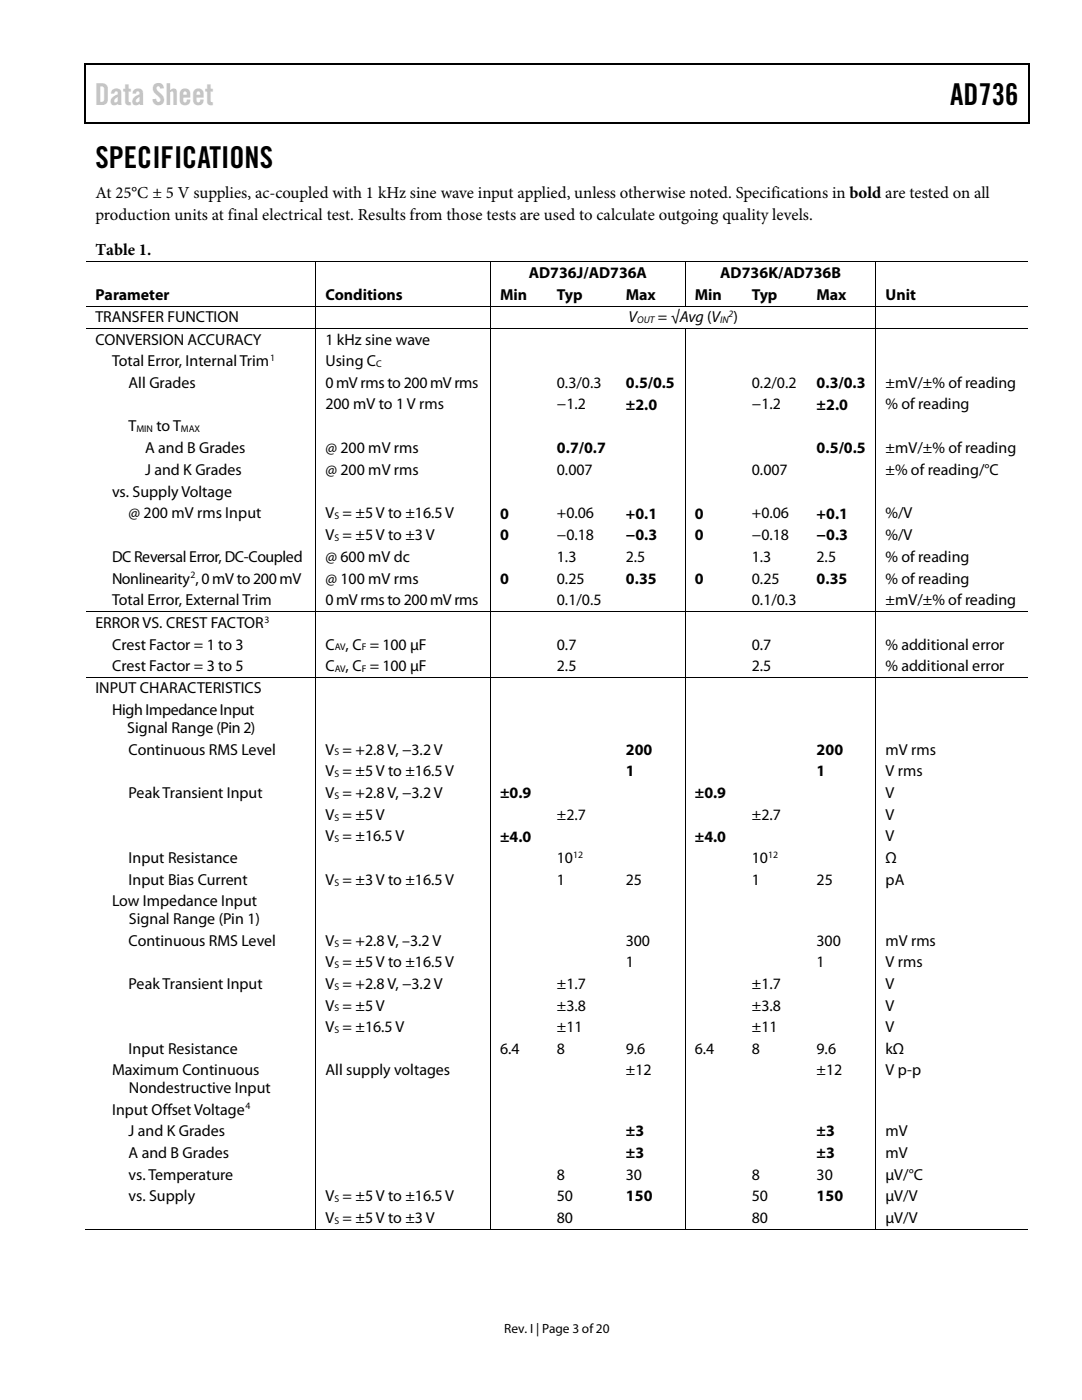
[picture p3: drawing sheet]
<svg xmlns="http://www.w3.org/2000/svg" width="216mm" height="279mm" viewBox="0 0 216 279" stroke-linecap="round" stroke-linejoin="round" font-family="sans-serif">
<defs><g id="words">
<text font-size="6" fill="#c1c1c1" x="18.9" y="20.9">Data Sheet</text>
<g font-size="6">
<text x="189.6" y="20.9">AD736</text>
<text x="19" y="33.6">SPECIFICATIONS</text>
</g>
<g font-size="3.3">
<text x="19" y="39.5">At 25°C ± 5 V supplies, ac-coupled with 1 kHz sine wave input applied, unless otherwise noted. Specifications in bold are tested on all</text>
<text x="19.1" y="43.8">production units at final electrical test. Results from those tests are used to calculate outgoing quality levels.</text>
<text x="19.1" y="50.9">Table 1.</text>
</g>
<g font-size="3.2">
<text x="19" y="59.8">Parameter</text>
<text x="64.9" y="59.8">Conditions</text>
<text x="99.8" y="59.8">Min</text>
<text x="105.5" y="55.5">AD736J/AD736A</text>
<text x="111.1" y="59.8">Typ</text>
<text x="124.9" y="59.8">Max</text>
<text x="138.6" y="59.8">Min</text>
<text x="143.7" y="55.5">AD736K/AD736B</text>
<text x="150" y="59.8">Typ</text>
<text x="162.9" y="59.8">Max</text>
<text x="176.7" y="59.8">Unit</text>
<text x="19" y="64.3">TRANSFER FUNCTION</text>
<text x="125.4" y="64.3">V</text>
<text x="131.3" y="64.3">= √Avg (V</text>
<text x="146.3" y="64.3">)</text>
<text x="19" y="68.8">CONVERSION ACCURACY</text>
<text x="64.9" y="68.8">1 kHz sine wave</text>
<text x="22.4" y="73.1">Total Error, Internal Trim</text>
<text x="25.7" y="77.4">All Grades</text>
<text x="64.9" y="77.4">0 mV rms to 200mV rms</text>
<text x="64.9" y="73.1">Using C</text>
<text x="111.1" y="77.4">0.3/0.3</text>
<text x="124.9" y="77.4">0.5/0.5</text>
<text x="150" y="77.4">0.2/0.2</text>
<text x="162.9" y="77.4">0.3/0.3</text>
<text x="176.7" y="77.4">±mV/±% of reading</text>
<text x="64.9" y="81.7">200 mV to 1 V rms</text>
<text x="111.1" y="81.7">−1.2</text>
<text x="124.9" y="81.7">±2.0</text>
<text x="150" y="81.7">−1.2</text>
<text x="162.9" y="81.7">±2.0</text>
<text x="176.7" y="81.7">% of reading</text>
<text x="25.7" y="86.1">T</text>
<text x="31.2" y="86.1">to T</text>
<text x="29" y="90.4">A and B Grades</text>
<text x="29" y="94.7">J and K Grades</text>
<text x="64.9" y="90.4">@ 200 mV rms</text>
<text x="64.9" y="94.7">@ 200 mV rms</text>
<text x="111.1" y="90.5">0.7/0.7</text>
<text x="111.1" y="94.7">0.007</text>
<text x="150" y="94.7">0.007</text>
<text x="162.9" y="90.5">0.5/0.5</text>
<text x="176.7" y="94.7">±% of reading/°C</text>
<text x="176.7" y="90.4">±mV/±% of reading</text>
<text x="22.4" y="99.1">vs. Supply Voltage</text>
<text x="25.7" y="103.5">@ 200 mV rms Input</text>
<text x="64.9" y="103.5">V = ±5 V to ±16.5 V</text>
<text x="64.9" y="107.8">V = ±5 V to ±3 V</text>
<text x="99.8" y="103.5">0</text>
<text x="99.8" y="107.8">0</text>
<text x="111.1" y="103.5">+0.06</text>
<text x="111.1" y="107.8">−0.18</text>
<text x="124.9" y="103.5">+0.1</text>
<text x="124.9" y="107.8">−0.3</text>
<text x="138.6" y="103.5">0</text>
<text x="138.6" y="107.8">0</text>
<text x="150" y="103.5">+0.06</text>
<text x="150" y="107.8">−0.18</text>
<text x="162.9" y="103.5">+0.1</text>
<text x="162.9" y="107.8">−0.3</text>
<text x="176.7" y="103.5">%/V</text>
<text x="176.7" y="107.8">%/V</text>
<text x="22.4" y="112.1">DC Reversal Error, DC-Coupled</text>
<text x="64.9" y="112.1">@ 600 mV dc</text>
<text x="111.1" y="112.1">1.3</text>
<text x="124.9" y="112.1">2.5</text>
<text x="150" y="112.1">1.3</text>
<text x="162.9" y="112.1">2.5</text>
<text x="176.7" y="112.1">% of reading</text>
<text x="22.4" y="116.5">Nonlinearity , 0 mV to 200 mV</text>
<text x="64.9" y="116.5">@ 100 mV rms</text>
<text x="99.8" y="116.5">0</text>
<text x="111.1" y="116.5">0.25</text>
<text x="124.9" y="116.5">0.35</text>
<text x="138.6" y="116.5">0</text>
<text x="150" y="116.5">0.25</text>
<text x="162.9" y="116.5">0.35</text>
<text x="176.7" y="116.5">% of reading</text>
<text x="19" y="125.3">ERROR VS. CREST FACTOR</text>
<text x="22.4" y="120.8">Total Error, External Trim</text>
<text x="64.9" y="120.8">0 mV rms to 200mV rms</text>
<text x="111.1" y="120.8">0.1/0.5</text>
<text x="150" y="120.8">0.1/0.3</text>
<text x="176.7" y="120.8">±mV/±% of reading</text>
<text x="22.4" y="129.6">Crest Factor = 1 to 3</text>
<text x="64.9" y="129.6">C , C = 100 µF</text>
<text x="111.1" y="129.6">0.7</text>
<text x="150" y="129.6">0.7</text>
<text x="176.7" y="129.6">% additional error</text>
<text x="22.4" y="133.9">Crest Factor = 3 to 5</text>
<text x="64.9" y="133.9">C , C = 100 µF</text>
<text x="111.1" y="133.9">2.5</text>
<text x="150" y="133.9">2.5</text>
<text x="176.7" y="133.9">% additional error</text>
<text x="19" y="138.4">INPUT CHARACTERISTICS</text>
<text x="22.4" y="142.7">High Impedance Input</text>
<text x="25.4" y="146.3">Signal Range (Pin 2)</text>
<text x="25.7" y="150.6">Continuous RMS Level</text>
<text x="64.9" y="154.9">V = ±5 V to ±16.5 V</text>
<text x="64.9" y="150.6">V = +2.8 V, −3.2 V</text>
<text x="124.9" y="150.6">200</text>
<text x="124.9" y="154.9">1</text>
<text x="162.9" y="154.9">1</text>
<text x="162.9" y="150.6">200</text>
<text x="176.7" y="154.9">V rms</text>
<text x="176.7" y="150.6">mV rms</text>
<text x="25.7" y="159.3">Peak Transient Input</text>
<text x="64.9" y="159.3">V = +2.8 V, −3.2 V</text>
<text x="99.8" y="159.3">±0.9</text>
<text x="138.6" y="159.3">±0.9</text>
<text x="176.7" y="159.3">V</text>
<text x="64.9" y="163.6">V = ±5 V</text>
<text x="64.9" y="167.9">V = ±16.5 V</text>
<text x="99.8" y="168">±4.0</text>
<text x="111.1" y="163.6">±2.7</text>
<text x="138.6" y="168">±4.0</text>
<text x="150" y="163.6">±2.7</text>
<text x="176.7" y="163.6">V</text>
<text x="176.7" y="167.9">V</text>
<text x="25.7" y="172.3">Input Resistance</text>
<text x="111.1" y="172.3">10</text>
<text x="150" y="172.3">10</text>
<text x="176.7" y="172.3">Ω</text>
<text x="25.7" y="176.6">Input Bias Current</text>
<text x="64.9" y="176.6">V = ±3 V to ±16.5 V</text>
<text x="111.1" y="176.6">1</text>
<text x="124.9" y="176.6">25</text>
<text x="150" y="176.6">1</text>
<text x="162.9" y="176.6">25</text>
<text x="176.7" y="176.6">pA</text>
<text x="22.4" y="180.9">Low Impedance Input</text>
<text x="25.7" y="184.5">Signal Range (Pin 1)</text>
<text x="25.7" y="188.8">Continuous RMS Level</text>
<text x="64.9" y="188.8">V = +2.8 V, –3.2 V</text>
<text x="124.9" y="188.8">300</text>
<text x="162.9" y="188.8">300</text>
<text x="176.7" y="188.8">mV rms</text>
<text x="25.7" y="197.4">Peak Transient Input</text>
<text x="64.9" y="193.1">V = ±5 V to ±16.5 V</text>
<text x="64.9" y="197.4">V = +2.8 V, −3.2 V</text>
<text x="111.1" y="197.4">±1.7</text>
<text x="124.9" y="193.1">1</text>
<text x="150" y="197.4">±1.7</text>
<text x="162.9" y="193.1">1</text>
<text x="176.7" y="197.4">V</text>
<text x="176.7" y="193.1">V rms</text>
<text x="64.9" y="201.7">V = ±5 V</text>
<text x="111.1" y="201.7">±3.8</text>
<text x="150" y="201.7">±3.8</text>
<text x="176.7" y="201.7">V</text>
<text x="64.9" y="206">V = ±16.5 V</text>
<text x="111.1" y="206">±11</text>
<text x="150" y="206">±11</text>
<text x="176.7" y="206">V</text>
<text x="22.4" y="214.5">Maximum Continuous</text>
<text x="25.7" y="210.3">Input Resistance</text>
<text x="64.9" y="214.5">All supply voltages</text>
<text x="99.8" y="210.3">6.4</text>
<text x="111.1" y="210.3">8</text>
<text x="124.9" y="214.5">±12</text>
<text x="124.9" y="210.3">9.6</text>
<text x="138.6" y="210.3">6.4</text>
<text x="150" y="210.3">8</text>
<text x="162.9" y="210.3">9.6</text>
<text x="162.9" y="214.5">±12</text>
<text x="176.7" y="210.3">kΩ</text>
<text x="176.7" y="214.5">V p-p</text>
<text x="25.7" y="218.1">Nondestructive Input</text>
<text x="22.4" y="222.5">Input Offset Voltage</text>
<text x="25.7" y="226.7">J and K Grades</text>
<text x="124.9" y="226.8">±3</text>
<text x="162.9" y="226.8">±3</text>
<text x="176.7" y="226.7">mV</text>
<text x="25.7" y="231.1">A and B Grades</text>
<text x="124.9" y="231.1">±3</text>
<text x="162.9" y="231.1">±3</text>
<text x="176.7" y="231.1">mV</text>
<text x="25.7" y="235.4">vs. Temperature</text>
<text x="25.7" y="239.7">vs. Supply</text>
<text x="64.9" y="239.7">V = ±5 V to ±16.5 V</text>
<text x="111.1" y="239.7">50</text>
<text x="111.1" y="235.4">8</text>
<text x="124.9" y="235.4">30</text>
<text x="124.9" y="239.8">150</text>
<text x="150" y="235.4">8</text>
<text x="150" y="239.7">50</text>
<text x="162.9" y="235.4">30</text>
<text x="162.9" y="239.8">150</text>
<text x="176.7" y="235.4">µV/°C</text>
<text x="176.7" y="239.7">µV/V</text>
<text x="64.9" y="244.1">V = ±5 V to ±3V</text>
<text x="111.1" y="244.1">80</text>
<text x="150" y="244.1">80</text>
<text x="176.7" y="244.1">µV/V</text>
</g>
<text font-size="2.7" x="100.6" y="266">Rev. I | Page 3 of20</text>
<g font-size="1.9">
<text x="127.1" y="64.5">OUT</text>
<text x="143.7" y="64.5">IN</text>
<text x="145.4" y="63.2">2</text>
<text x="53.9" y="72">1</text>
<text x="75.1" y="73.2">C</text>
<text x="27.2" y="86.2">MIN</text>
<text x="36.1" y="86.2">MAX</text>
<text x="66.7" y="103.6">S</text>
<text x="66.7" y="107.9">S</text>
<text x="38" y="115.4">2</text>
<text x="52.8" y="124.2">3</text>
<text x="66.8" y="129.8">AV</text>
<text x="72.2" y="129.8">F</text>
<text x="66.8" y="134.1">AV</text>
<text x="72.2" y="134.1">F</text>
<text x="66.7" y="150.7">S</text>
<text x="66.7" y="155.1">S</text>
<text x="66.7" y="159.4">S</text>
<text x="66.7" y="163.8">S</text>
<text x="66.7" y="168.1">S</text>
<text x="114.3" y="171.2">12</text>
<text x="153.2" y="171.2">12</text>
<text x="66.7" y="176.8">S</text>
<text x="66.7" y="188.9">S</text>
<text x="66.7" y="193.3">S</text>
<text x="66.7" y="197.5">S</text>
<text x="66.7" y="201.8">S</text>
<text x="66.7" y="206.1">S</text>
<text x="49" y="221.4">4</text>
<text x="66.7" y="239.9">S</text>
<text x="66.7" y="244.3">S</text>
</g>
</g></defs>
<g fill="#000">
<path d="M16.9 12.7h.2v1h-.2zM16.9 12.7h.2v.3h-.2zM82.5 12.7h.3v.3h-.3zM205.1 12.7h.3v1h-.3zM205.1 12.7h.3v.3h-.3zM16.9 24.4h.2v.2h-.2zM82.3 24.4h.2v.2h-.2zM205.1 24.4h.3v.2h-.3zM62.9 52.1h.2v.2h-.2zM97.8 52.1h.2v.2h-.2zM136.7 52.1h.1v.2h-.1zM174.7 52.1h.2v.2h-.2z"/>
<path d="M62.9 61h.2v.2h-.2zM62.9 65.4h.2v.2h-.2zM97.8 61h.2v.2h-.2zM97.8 65.4h.2v.2h-.2zM109.2 61h.2v.2h-.2zM109.2 65.4h.2v.2h-.2zM123 61h.1v.2h-.1zM123 65.4h.1v.2h-.1zM136.7 61h.1v.2h-.1zM136.7 65.4h.1v.2h-.1zM148.1 61h.2v.2h-.2zM148.1 65.4h.2v.2h-.2z"/>
<path d="M161 61h.2v.2h-.2zM161 65.4h.2v.2h-.2zM174.7 61h.2v.2h-.2zM174.7 65.4h.2v.2h-.2zM62.9 122h.2v.2h-.2zM62.9 135.1h.2v.2h-.2zM97.8 122h.2v.2h-.2zM97.8 135.1h.2v.2h-.2zM109.2 122h.2v.2h-.2zM109.2 135.1h.2v.2h-.2zM123 122h.1v.2h-.1zM123 135.1h.1v.2h-.1z"/>
<path d="M136.7 122h.1v.2h-.1zM136.7 135.1h.1v.2h-.1zM148.1 122h.2v.2h-.2zM148.1 135.1h.2v.2h-.2zM161 122h.2v.2h-.2zM161 135.1h.2v.2h-.2zM174.7 122h.2v.2h-.2zM174.7 135.1h.2v.2h-.2zM62.9 245.2h.2v.2h-.2zM97.8 245.2h.2v.2h-.2zM109 245.2h.1v.2h-.1zM122.7 245.2h.2v.2h-.2z"/>
<path d="M136.7 245.2h.1v.2h-.1zM147.9 245.2h.1v.2h-.1zM160.8 245.2h.2v.2h-.2zM174.7 245.2h.2v.2h-.2z"/>
</g>
<path d="M17 13.7v10.7M17.1 12.8h65.4M82.8 12.8h122.3M205.2 13.7v10.7M17.1 24.5h188" fill="none" stroke="#000" stroke-width=".25"/>
<g fill="none" stroke="#000" stroke-width=".2">
<path d="M17.1 52.2h45.8M63 52.3v8.7M63.1 52.2h34.7M97.9 52.3v8.7M98 52.2h38.7M136.7 52.3v8.7M136.8 52.2h37.9M174.8 52.3v8.7M174.9 52.2h30.2M17.1 61.1h45.8M17.1 65.5h45.8M63 61.2v4.2"/>
<path d="M63 65.6v56.4M63.1 61.1h34.7M63.1 65.5h34.7M97.9 61.2v4.2M97.9 65.6v56.4M98 61.1h11.2M98 65.5h11.2M109.4 61.1h13.6M109.4 65.5h13.6M123.1 61.1h13.6M123.1 65.5h13.6M136.7 65.6v56.4"/>
<path d="M136.8 61.1h11.3M136.8 65.5h11.3M148.3 61.1h12.7M148.3 65.5h12.7M161.2 61.1h13.5M161.2 65.5h13.5M174.8 61.2v4.2M174.8 65.6v56.4M174.9 61.1h30.2M174.9 65.5h30.2M17.1 122.1h45.8M17.1 135.2h45.8"/>
<path d="M63 122.2v12.9M63 135.3v109.9M63.1 122.1h34.7M63.1 135.2h34.7M97.9 122.2v12.9M97.9 135.3v109.9M98 122.1h11.2M98 135.2h11.2M109.4 122.1h13.6M109.4 135.2h13.6M123.1 122.1h13.6M123.1 135.2h13.6"/>
<path d="M136.7 122.2v12.9M136.7 135.3v109.9M136.8 122.1h11.3M136.8 135.2h11.3M148.3 122.1h12.7M148.3 135.2h12.7M161.2 122.1h13.5M161.2 135.2h13.5M174.8 122.2v12.9M174.8 135.3v109.9M174.9 122.1h30.2M174.9 135.2h30.2"/>
<path d="M16.9 245.3h46M63.1 245.3h34.7M98 245.3h38.7M136.8 245.3h37.9M174.9 245.3h30.2"/>
</g>
<use href="#words"/>
</svg>
